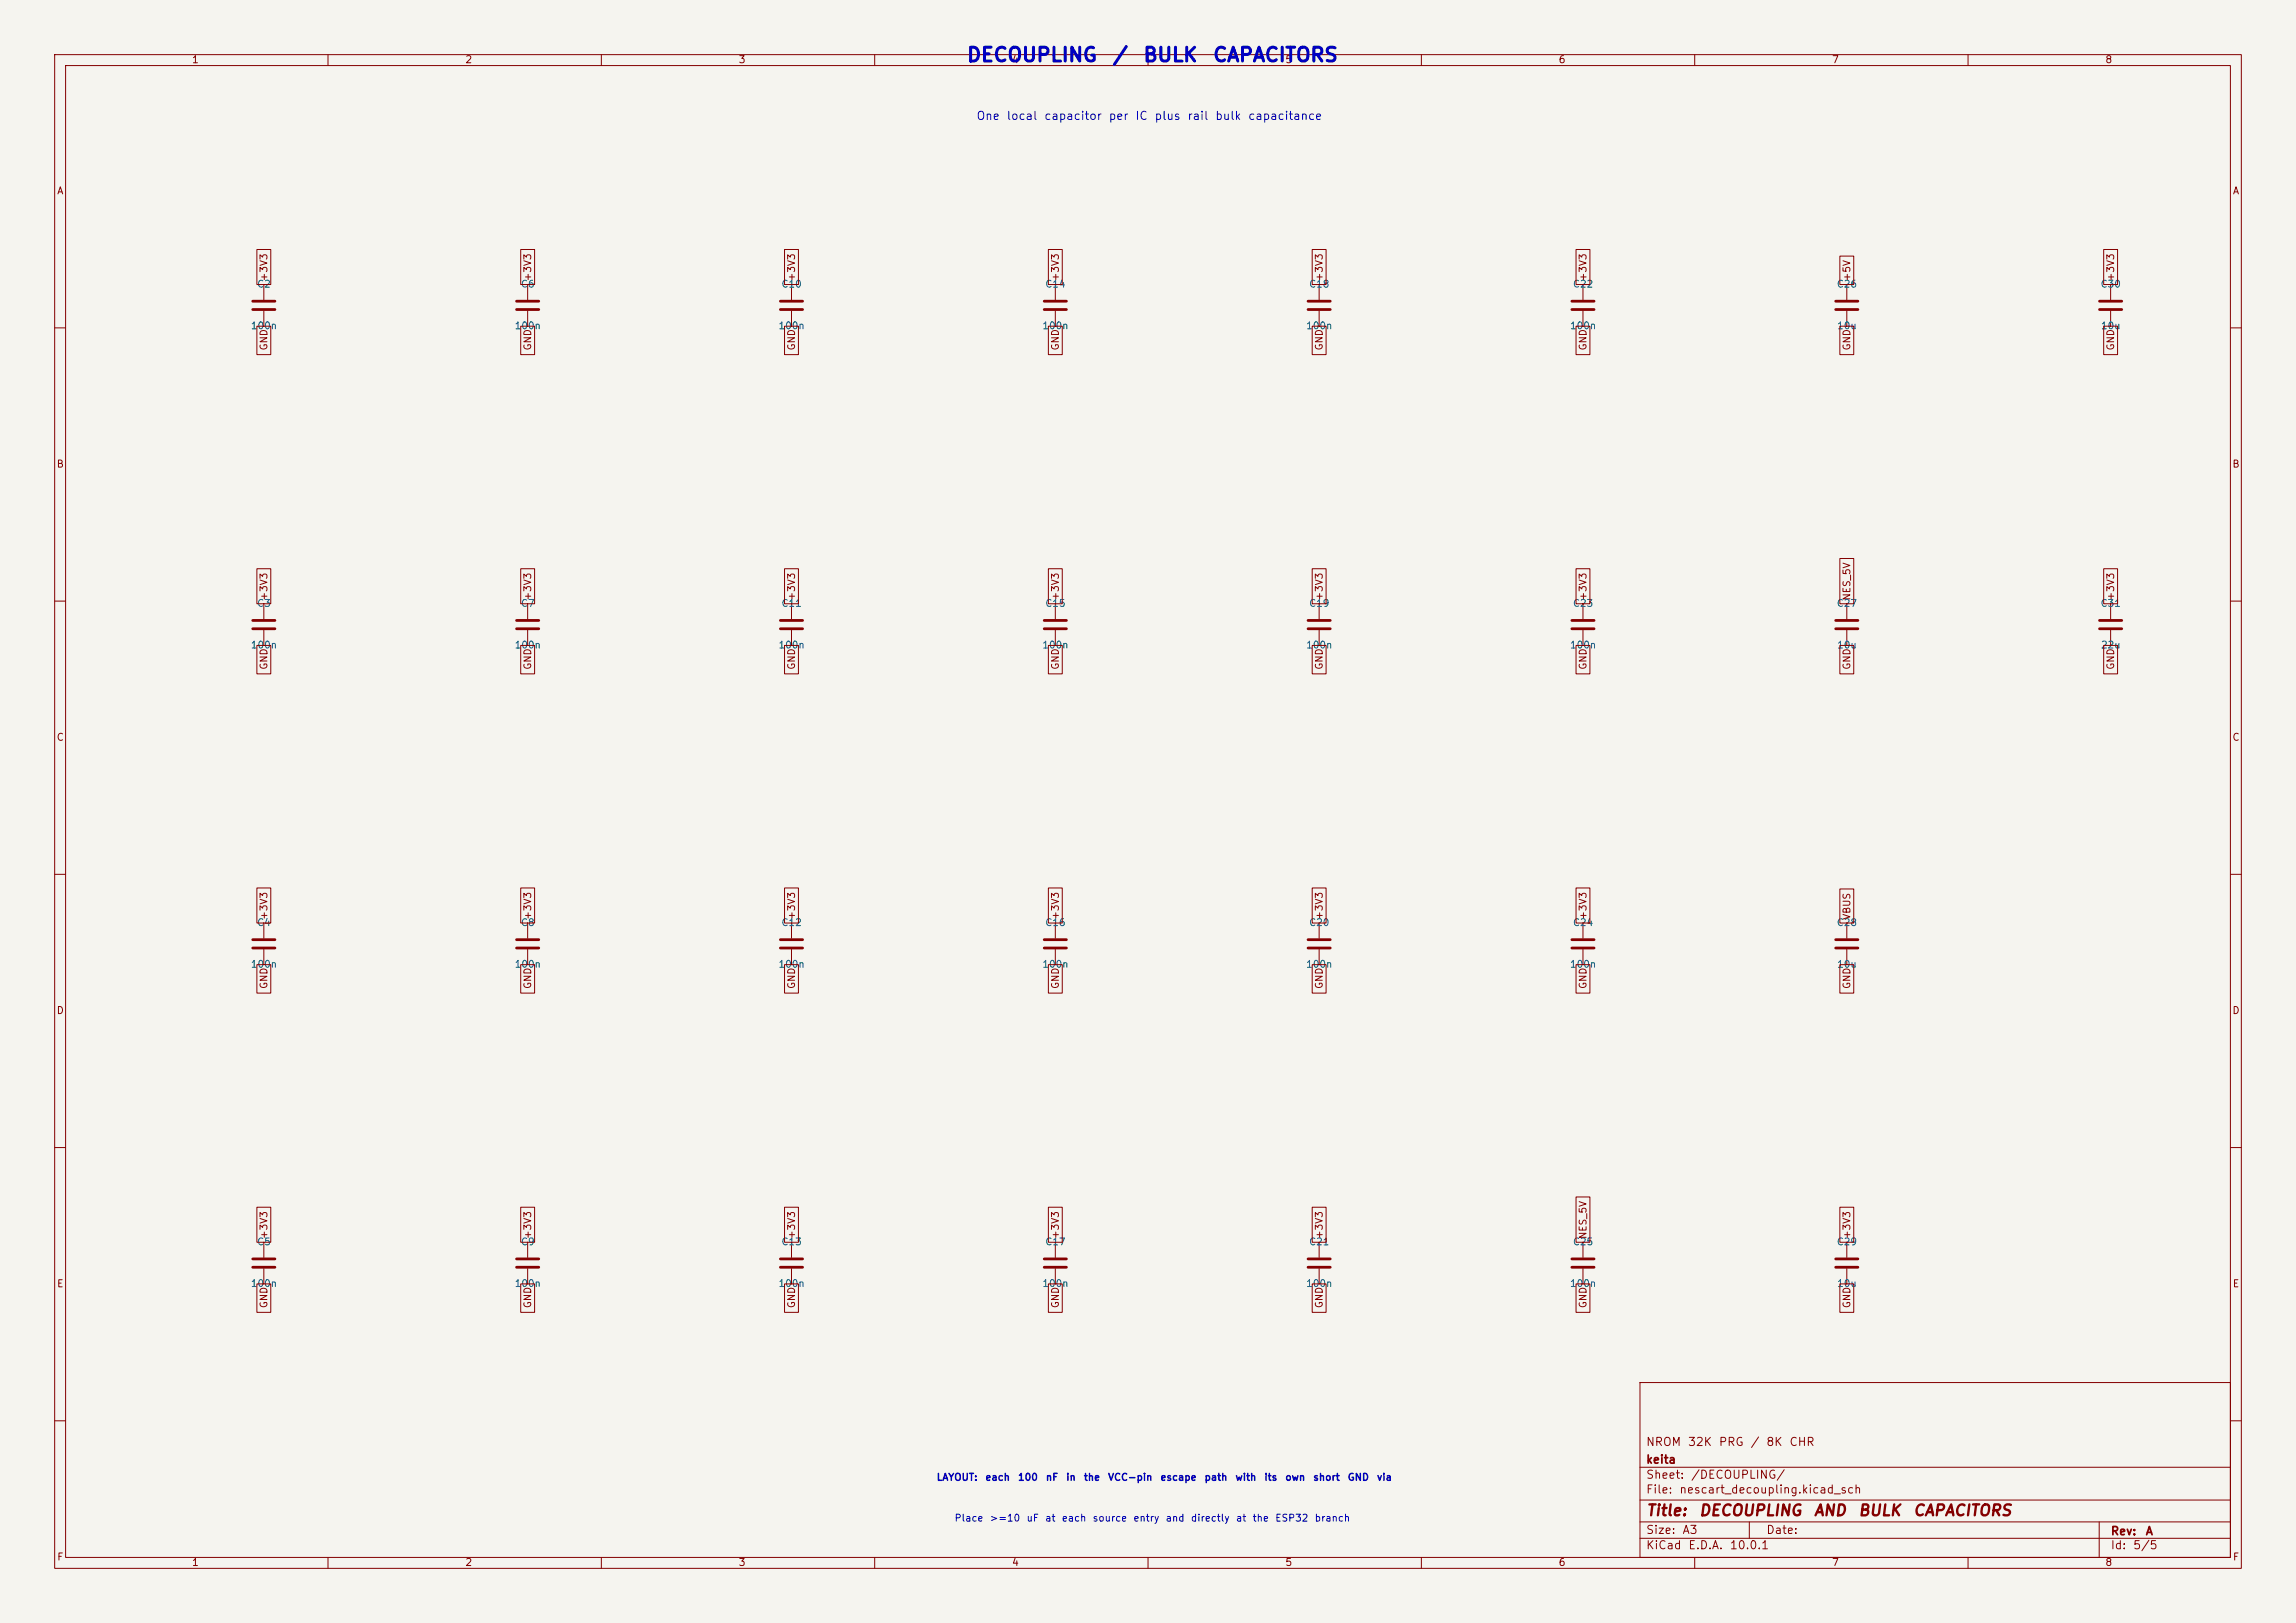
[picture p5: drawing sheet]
<svg xmlns="http://www.w3.org/2000/svg" width="420mm" height="297mm" viewBox="0 0 420 297" stroke-linecap="round" stroke-linejoin="round" font-family="sans-serif">
<defs><g id="words">
<g font-size="2.5" fill="#0000c2">
<text x="176.7" y="11.9">DECOUPLING</text>
<text x="203.3" y="11.9">/</text>
<text x="209" y="11.9">BULK</text>
<text x="221.7" y="11.9">CAPACITORS</text>
</g>
<g font-size="2" fill="#840000">
<text x="301" y="277.9">Title:</text>
<text x="310.6" y="277.9">DECOUPLING</text>
<text x="331.6" y="277.9">AND</text>
<text x="339.8" y="277.9">BULK</text>
<text x="349.8" y="277.9">CAPACITORS</text>
</g>
<g font-size="1.5" fill="#0000c2">
<text x="178.5" y="22.3">One</text>
<text x="184" y="22.3">local</text>
<text x="190.9" y="22.3">capacitor</text>
<text x="202.7" y="22.3">per</text>
<text x="207.6" y="22.3">IC</text>
<text x="211.1" y="22.3">plus</text>
<text x="217.1" y="22.3">rail</text>
<text x="222.2" y="22.3">bulk</text>
<text x="228.2" y="22.3">capacitance</text>
</g>
<g font-size="1.5" fill="#840000">
<text x="301" y="268.2">keita</text>
<text x="301" y="265">NROM</text>
<text x="308.6" y="265">32K</text>
<text x="314.3" y="265">PRG</text>
<text x="320.1" y="265">/</text>
<text x="323" y="265">8K</text>
<text x="327.2" y="265">CHR</text>
<text x="301" y="273.7">File:</text>
<text x="301" y="271">Sheet:</text>
<text x="307.1" y="273.7">nescart_decoupling.kicad_sch</text>
<text x="309.2" y="271">/DECOUPLING/</text>
<text x="301" y="281.1">Size:</text>
<text x="307.6" y="281.1">A3</text>
<text x="323" y="281.1">Date:</text>
<text x="386" y="281.3">Rev:</text>
<text x="392.4" y="281.3">A</text>
<text x="301" y="283.9">KiCad</text>
<text x="308.7" y="283.9">E.D.A.</text>
<text x="316.3" y="283.9">10.0.1</text>
<text x="386" y="283.9">Id:</text>
<text x="390.1" y="283.9">5/5</text>
</g>
<g font-size="1.3" fill="#840000">
<text x="35" y="11.9">1</text>
<text x="85" y="11.9">2</text>
<text x="135" y="11.9">3</text>
<text x="185" y="11.9">4</text>
<text x="235" y="11.9">5</text>
<text x="285" y="11.9">6</text>
<text x="335" y="11.9">7</text>
<text x="385" y="11.9">8</text>
<text x="10.3" y="35.9">A</text>
<text x="408.3" y="35.9">A</text>
<text x="49.2" y="51.6" transform="rotate(-90 49.2 51.6)">+3V3</text>
<text x="97.5" y="51.6" transform="rotate(-90 97.5 51.6)">+3V3</text>
<text x="145.7" y="51.6" transform="rotate(-90 145.7 51.6)">+3V3</text>
<text x="194" y="51.6" transform="rotate(-90 194 51.6)">+3V3</text>
<text x="242.3" y="51.6" transform="rotate(-90 242.3 51.6)">+3V3</text>
<text x="290.5" y="51.6" transform="rotate(-90 290.5 51.6)">+3V3</text>
<text x="338.8" y="51.6" transform="rotate(-90 338.8 51.6)">+5V</text>
<text x="387" y="51.6" transform="rotate(-90 387 51.6)">+3V3</text>
<text x="49.2" y="64.2" transform="rotate(-90 49.2 64.2)">GND</text>
<text x="97.5" y="64.2" transform="rotate(-90 97.5 64.2)">GND</text>
<text x="145.7" y="64.2" transform="rotate(-90 145.7 64.2)">GND</text>
<text x="194" y="64.2" transform="rotate(-90 194 64.2)">GND</text>
<text x="242.3" y="64.2" transform="rotate(-90 242.3 64.2)">GND</text>
<text x="290.5" y="64.2" transform="rotate(-90 290.5 64.2)">GND</text>
<text x="338.8" y="64.2" transform="rotate(-90 338.8 64.2)">GND</text>
<text x="387" y="64.2" transform="rotate(-90 387 64.2)">GND</text>
<text x="10.3" y="85.9">B</text>
<text x="408.2" y="85.9">B</text>
<text x="49.2" y="110" transform="rotate(-90 49.2 110)">+3V3</text>
<text x="97.5" y="110" transform="rotate(-90 97.5 110)">+3V3</text>
<text x="145.7" y="110" transform="rotate(-90 145.7 110)">+3V3</text>
<text x="194" y="110" transform="rotate(-90 194 110)">+3V3</text>
<text x="242.3" y="110" transform="rotate(-90 242.3 110)">+3V3</text>
<text x="290.5" y="110" transform="rotate(-90 290.5 110)">+3V3</text>
<text x="338.8" y="110" transform="rotate(-90 338.8 110)">NES_5V</text>
<text x="387" y="110" transform="rotate(-90 387 110)">+3V3</text>
<text x="49.2" y="122.7" transform="rotate(-90 49.2 122.7)">GND</text>
<text x="97.5" y="122.7" transform="rotate(-90 97.5 122.7)">GND</text>
<text x="145.7" y="122.7" transform="rotate(-90 145.7 122.7)">GND</text>
<text x="194" y="122.7" transform="rotate(-90 194 122.7)">GND</text>
<text x="242.3" y="122.7" transform="rotate(-90 242.3 122.7)">GND</text>
<text x="290.5" y="122.7" transform="rotate(-90 290.5 122.7)">GND</text>
<text x="338.8" y="122.7" transform="rotate(-90 338.8 122.7)">GND</text>
<text x="387" y="122.7" transform="rotate(-90 387 122.7)">GND</text>
<text x="10.3" y="135.9">C</text>
<text x="408.2" y="135.9">C</text>
<text x="49.2" y="168.4" transform="rotate(-90 49.2 168.4)">+3V3</text>
<text x="97.5" y="168.4" transform="rotate(-90 97.5 168.4)">+3V3</text>
<text x="145.7" y="168.4" transform="rotate(-90 145.7 168.4)">+3V3</text>
<text x="194" y="168.4" transform="rotate(-90 194 168.4)">+3V3</text>
<text x="242.3" y="168.4" transform="rotate(-90 242.3 168.4)">+3V3</text>
<text x="290.5" y="168.4" transform="rotate(-90 290.5 168.4)">+3V3</text>
<text x="338.8" y="168.4" transform="rotate(-90 338.8 168.4)">VBUS</text>
<text x="10.3" y="185.9">D</text>
<text x="49.2" y="181.1" transform="rotate(-90 49.2 181.1)">GND</text>
<text x="97.5" y="181.1" transform="rotate(-90 97.5 181.1)">GND</text>
<text x="145.7" y="181.1" transform="rotate(-90 145.7 181.1)">GND</text>
<text x="194" y="181.1" transform="rotate(-90 194 181.1)">GND</text>
<text x="242.3" y="181.1" transform="rotate(-90 242.3 181.1)">GND</text>
<text x="290.5" y="181.1" transform="rotate(-90 290.5 181.1)">GND</text>
<text x="338.8" y="181.1" transform="rotate(-90 338.8 181.1)">GND</text>
<text x="408.2" y="185.9">D</text>
<text x="49.2" y="226.9" transform="rotate(-90 49.2 226.9)">+3V3</text>
<text x="97.5" y="226.9" transform="rotate(-90 97.5 226.9)">+3V3</text>
<text x="145.7" y="226.9" transform="rotate(-90 145.7 226.9)">+3V3</text>
<text x="194" y="226.9" transform="rotate(-90 194 226.9)">+3V3</text>
<text x="242.3" y="226.9" transform="rotate(-90 242.3 226.9)">+3V3</text>
<text x="290.5" y="226.9" transform="rotate(-90 290.5 226.9)">NES_5V</text>
<text x="338.8" y="226.9" transform="rotate(-90 338.8 226.9)">+3V3</text>
<text x="10.3" y="235.9">E</text>
<text x="49.2" y="239.5" transform="rotate(-90 49.2 239.5)">GND</text>
<text x="97.5" y="239.5" transform="rotate(-90 97.5 239.5)">GND</text>
<text x="145.7" y="239.5" transform="rotate(-90 145.7 239.5)">GND</text>
<text x="194" y="239.5" transform="rotate(-90 194 239.5)">GND</text>
<text x="242.3" y="239.5" transform="rotate(-90 242.3 239.5)">GND</text>
<text x="290.5" y="239.5" transform="rotate(-90 290.5 239.5)">GND</text>
<text x="338.8" y="239.5" transform="rotate(-90 338.8 239.5)">GND</text>
<text x="408.3" y="235.9">E</text>
<text x="10.3" y="285.9">F</text>
<text x="35" y="286.9">1</text>
<text x="85" y="286.9">2</text>
<text x="135" y="286.9">3</text>
<text x="185" y="286.9">4</text>
<text x="235" y="286.9">5</text>
<text x="285" y="286.9">6</text>
<text x="335" y="286.9">7</text>
<text x="385" y="286.9">8</text>
<text x="408.3" y="285.9">F</text>
</g>
<g font-size="1.3" fill="#006464">
<text x="46.9" y="52.9">C2</text>
<text x="95.2" y="52.9">C6</text>
<text x="142.8" y="52.9">C10</text>
<text x="191.1" y="52.9">C14</text>
<text x="239.4" y="52.9">C18</text>
<text x="287.6" y="52.9">C22</text>
<text x="335.9" y="52.9">C26</text>
<text x="384.1" y="52.9">C30</text>
<text x="45.8" y="60.6">100n</text>
<text x="94" y="60.6">100n</text>
<text x="142.3" y="60.6">100n</text>
<text x="190.5" y="60.6">100n</text>
<text x="238.8" y="60.6">100n</text>
<text x="287.1" y="60.6">100n</text>
<text x="335.9" y="60.6">10u</text>
<text x="384.2" y="60.6">10u</text>
<text x="46.9" y="111.4">C3</text>
<text x="95.2" y="111.4">C7</text>
<text x="142.8" y="111.4">C11</text>
<text x="191.1" y="111.4">C15</text>
<text x="239.4" y="111.4">C19</text>
<text x="287.6" y="111.4">C23</text>
<text x="335.9" y="111.4">C27</text>
<text x="384.1" y="111.4">C31</text>
<text x="45.8" y="119">100n</text>
<text x="94" y="119">100n</text>
<text x="142.3" y="119">100n</text>
<text x="190.5" y="119">100n</text>
<text x="238.8" y="119">100n</text>
<text x="287.1" y="119">100n</text>
<text x="335.9" y="119">10u</text>
<text x="384.2" y="119">22u</text>
<text x="46.9" y="169.8">C4</text>
<text x="95.2" y="169.8">C8</text>
<text x="142.8" y="169.8">C12</text>
<text x="191.1" y="169.8">C16</text>
<text x="239.4" y="169.8">C20</text>
<text x="287.6" y="169.8">C24</text>
<text x="335.9" y="169.8">C28</text>
<text x="45.8" y="177.4">100n</text>
<text x="94" y="177.4">100n</text>
<text x="142.3" y="177.4">100n</text>
<text x="190.5" y="177.4">100n</text>
<text x="238.8" y="177.4">100n</text>
<text x="287.1" y="177.4">100n</text>
<text x="335.9" y="177.4">10u</text>
<text x="46.9" y="228.2">C5</text>
<text x="95.2" y="228.2">C9</text>
<text x="142.8" y="228.2">C13</text>
<text x="191.1" y="228.2">C17</text>
<text x="239.4" y="228.2">C21</text>
<text x="287.6" y="228.2">C25</text>
<text x="335.9" y="228.2">C29</text>
<text x="45.8" y="235.8">100n</text>
<text x="94" y="235.8">100n</text>
<text x="142.3" y="235.8">100n</text>
<text x="190.5" y="235.8">100n</text>
<text x="238.8" y="235.8">100n</text>
<text x="287.1" y="235.8">100n</text>
<text x="335.9" y="235.8">10u</text>
</g>
<g font-size="1.3" fill="#0000c2">
<text x="171.2" y="271.3">LAYOUT:</text>
<text x="180.1" y="271.3">each</text>
<text x="186.1" y="271.3">100</text>
<text x="191.2" y="271.3">nF</text>
<text x="194.9" y="271.3">in</text>
<text x="198.1" y="271.3">the</text>
<text x="202.6" y="271.3">VCC-pin</text>
<text x="212.2" y="271.3">escape</text>
<text x="220.2" y="271.3">path</text>
<text x="225.9" y="271.3">with</text>
<text x="231.2" y="271.3">its</text>
<text x="235" y="271.3">own</text>
<text x="240.1" y="271.3">short</text>
<text x="246.4" y="271.3">GND</text>
<text x="251.8" y="271.3">via</text>
<text x="174.5" y="278.7">Place</text>
<text x="180.9" y="278.7">&gt;=10</text>
<text x="187.7" y="278.7">uF</text>
<text x="191.1" y="278.7">at</text>
<text x="194.1" y="278.7">each</text>
<text x="199.8" y="278.7">source</text>
<text x="207.2" y="278.7">entry</text>
<text x="213.1" y="278.7">and</text>
<text x="217.7" y="278.7">directly</text>
<text x="226" y="278.7">at</text>
<text x="229" y="278.7">the</text>
<text x="233.2" y="278.7">ESP32</text>
<text x="240.4" y="278.7">branch</text>
</g>
</g></defs>
<path d="M0 0h420v297h-420z" fill="#f5f4ef" stroke="#f5f4ef" stroke-width=".18"/>
<g fill="none" stroke="#840000" stroke-width=".18">
<path d="M10 10h400v277h-400zM12 12h396v273h-396zM60 10v2M110 10v2M160 10v2M210 10v2M260 10v2M310 10v2M360 10v2M47 45.7h2.5v6.4h-2.5zM47 59.7h2.5v5.2h-2.5zM48.3 52.1v2.8"/>
<path d="M48.3 56.9v2.8M95.2 45.7h2.6v6.4h-2.6zM95.2 59.7h2.6v5.2h-2.6zM96.5 52.1v2.8M96.5 56.9v2.8M143.5 45.7h2.6v6.4h-2.6zM143.5 59.7h2.6v5.2h-2.6zM144.8 52.1v2.8M144.8 56.9v2.8M191.8 45.7h2.5v6.4h-2.5zM191.8 59.7h2.5v5.2h-2.5zM193 52.1v2.8"/>
<path d="M193 56.9v2.8M240 45.7h2.6v6.4h-2.6zM240 59.7h2.6v5.2h-2.6zM241.3 52.1v2.8M241.3 56.9v2.8M288.3 45.7h2.5v6.4h-2.5zM288.3 59.7h2.5v5.2h-2.5zM289.6 52.1v2.8M289.6 56.9v2.8M336.5 46.9h2.6v5.2h-2.6zM336.5 59.7h2.6v5.2h-2.6zM337.8 52.1v2.8"/>
<path d="M337.8 56.9v2.8M384.8 45.7h2.6v6.4h-2.6zM384.8 59.7h2.6v5.2h-2.6zM386.1 52.1v2.8M386.1 56.9v2.8M10 60h2M408 60h2M10 110h2M47 118.1h2.5v5.2h-2.5zM47 104.1h2.5v6.4h-2.5zM48.3 110.5v2.8M48.3 115.3v2.8"/>
<path d="M95.2 118.1h2.6v5.2h-2.6zM95.2 104.1h2.6v6.4h-2.6zM96.5 110.5v2.8M96.5 115.3v2.8M143.5 118.1h2.6v5.2h-2.6zM143.5 104.1h2.6v6.4h-2.6zM144.8 110.5v2.8M144.8 115.3v2.8M191.8 104.1h2.5v6.4h-2.5zM191.8 118.1h2.5v5.2h-2.5zM193 110.5v2.8M193 115.3v2.8"/>
<path d="M240 104.1h2.6v6.4h-2.6zM240 118.1h2.6v5.2h-2.6zM241.3 110.5v2.8M241.3 115.3v2.8M288.3 118.1h2.5v5.2h-2.5zM288.3 104.1h2.5v6.4h-2.5zM289.6 110.5v2.8M289.6 115.3v2.8M336.5 102.2h2.6v8.3h-2.6zM336.5 118.1h2.6v5.2h-2.6zM337.8 110.5v2.8M337.8 115.3v2.8"/>
<path d="M384.8 104.1h2.6v6.4h-2.6zM384.8 118.1h2.6v5.2h-2.6zM386.1 110.5v2.8M386.1 115.3v2.8M408 110h2M10 160h2M408 160h2M47 162.5h2.5v6.4h-2.5zM47 176.5h2.5v5.2h-2.5zM48.3 168.9v2.8M48.3 173.7v2.8M95.2 176.5h2.6v5.2h-2.6z"/>
<path d="M95.2 162.5h2.6v6.4h-2.6zM96.5 168.9v2.8M96.5 173.7v2.8M143.5 162.5h2.6v6.4h-2.6zM143.5 176.5h2.6v5.2h-2.6zM144.8 168.9v2.8M144.8 173.7v2.8M191.8 162.5h2.5v6.4h-2.5zM191.8 176.5h2.5v5.2h-2.5zM193 168.9v2.8M193 173.7v2.8M240 162.5h2.6v6.4h-2.6z"/>
<path d="M240 176.5h2.6v5.2h-2.6zM241.3 168.9v2.8M241.3 173.7v2.8M288.3 176.5h2.5v5.2h-2.5zM288.3 162.5h2.5v6.4h-2.5zM289.6 168.9v2.8M289.6 173.7v2.8M336.5 162.7h2.6v6.2h-2.6zM336.5 176.5h2.6v5.2h-2.6zM337.8 168.9v2.8M337.8 173.7v2.8M10 210h2"/>
<path d="M288.3 219h2.5v8.3h-2.5zM408 210h2M47 220.9h2.5v6.4h-2.5zM47 234.9h2.5v5.3h-2.5zM48.3 227.3v2.8M48.3 232.2v2.7M95.2 220.9h2.6v6.4h-2.6zM95.2 234.9h2.6v5.3h-2.6zM96.5 227.3v2.8M96.5 232.2v2.7M143.5 220.9h2.6v6.4h-2.6zM143.5 234.9h2.6v5.3h-2.6z"/>
<path d="M144.8 227.3v2.8M144.8 232.2v2.7M191.8 220.9h2.5v6.4h-2.5zM191.8 234.9h2.5v5.3h-2.5zM193 227.3v2.8M193 232.2v2.7M240 220.9h2.6v6.4h-2.6zM240 234.9h2.6v5.3h-2.6zM241.3 227.3v2.8M241.3 232.2v2.7M288.3 234.9h2.5v5.3h-2.5zM289.6 227.3v2.8"/>
<path d="M289.6 232.2v2.7M336.5 220.9h2.6v6.4h-2.6zM336.5 234.9h2.6v5.3h-2.6zM337.8 227.3v2.8M337.8 232.2v2.7M300 253h108v32h-108zM10 260h2M300 278.5h108M300 274.5h108M300 268.5h108M320 278.5v3M384 278.5v6.5"/>
<path d="M408 260h2M60 285v2M110 285v2M160 285v2M210 285v2M260 285v2M300 281.5h108M310 285v2M360 285v2"/>
</g>
<g fill="none" stroke="#840000" stroke-width=".51">
<path d="M46.2 55.1h4.1M46.2 56.6h4.1M94.5 55.1h4.1M94.5 56.6h4.1M142.7 55.1h4.1M142.7 56.6h4.1M191 55.1h4.1M191 56.6h4.1M239.3 55.1h4M239.3 56.6h4M287.5 55.1h4.1M287.5 56.6h4.1"/>
<path d="M335.8 55.1h4.1M335.8 56.6h4.1M384 55.1h4.1M384 56.6h4.1M46.2 113.5h4.1M46.2 115.1h4.1M94.5 113.5h4.1M94.5 115.1h4.1M142.7 113.5h4.1M142.7 115.1h4.1M191 113.5h4.1M191 115.1h4.1"/>
<path d="M239.3 113.5h4M239.3 115.1h4M287.5 113.5h4.1M287.5 115.1h4.1M335.8 113.5h4.1M335.8 115.1h4.1M384 113.5h4.1M384 115.1h4.1M46.2 172h4.1M46.2 173.5h4.1M94.5 172h4.1M94.5 173.5h4.1"/>
<path d="M142.7 172h4.1M142.7 173.5h4.1M191 172h4.1M191 173.5h4.1M239.3 172h4M239.3 173.5h4M287.5 172h4.1M287.5 173.5h4.1M335.8 172h4.1M335.8 173.5h4.1M46.2 230.4h4.1M46.2 231.9h4.1"/>
<path d="M94.5 230.4h4.1M94.5 231.9h4.1M142.7 230.4h4.1M142.7 231.9h4.1M191 230.4h4.1M191 231.9h4.1M239.3 230.4h4M239.3 231.9h4M287.5 230.4h4.1M287.5 231.9h4.1M335.8 230.4h4.1M335.8 231.9h4.1"/>
</g>
<use href="#words"/>
</svg>
